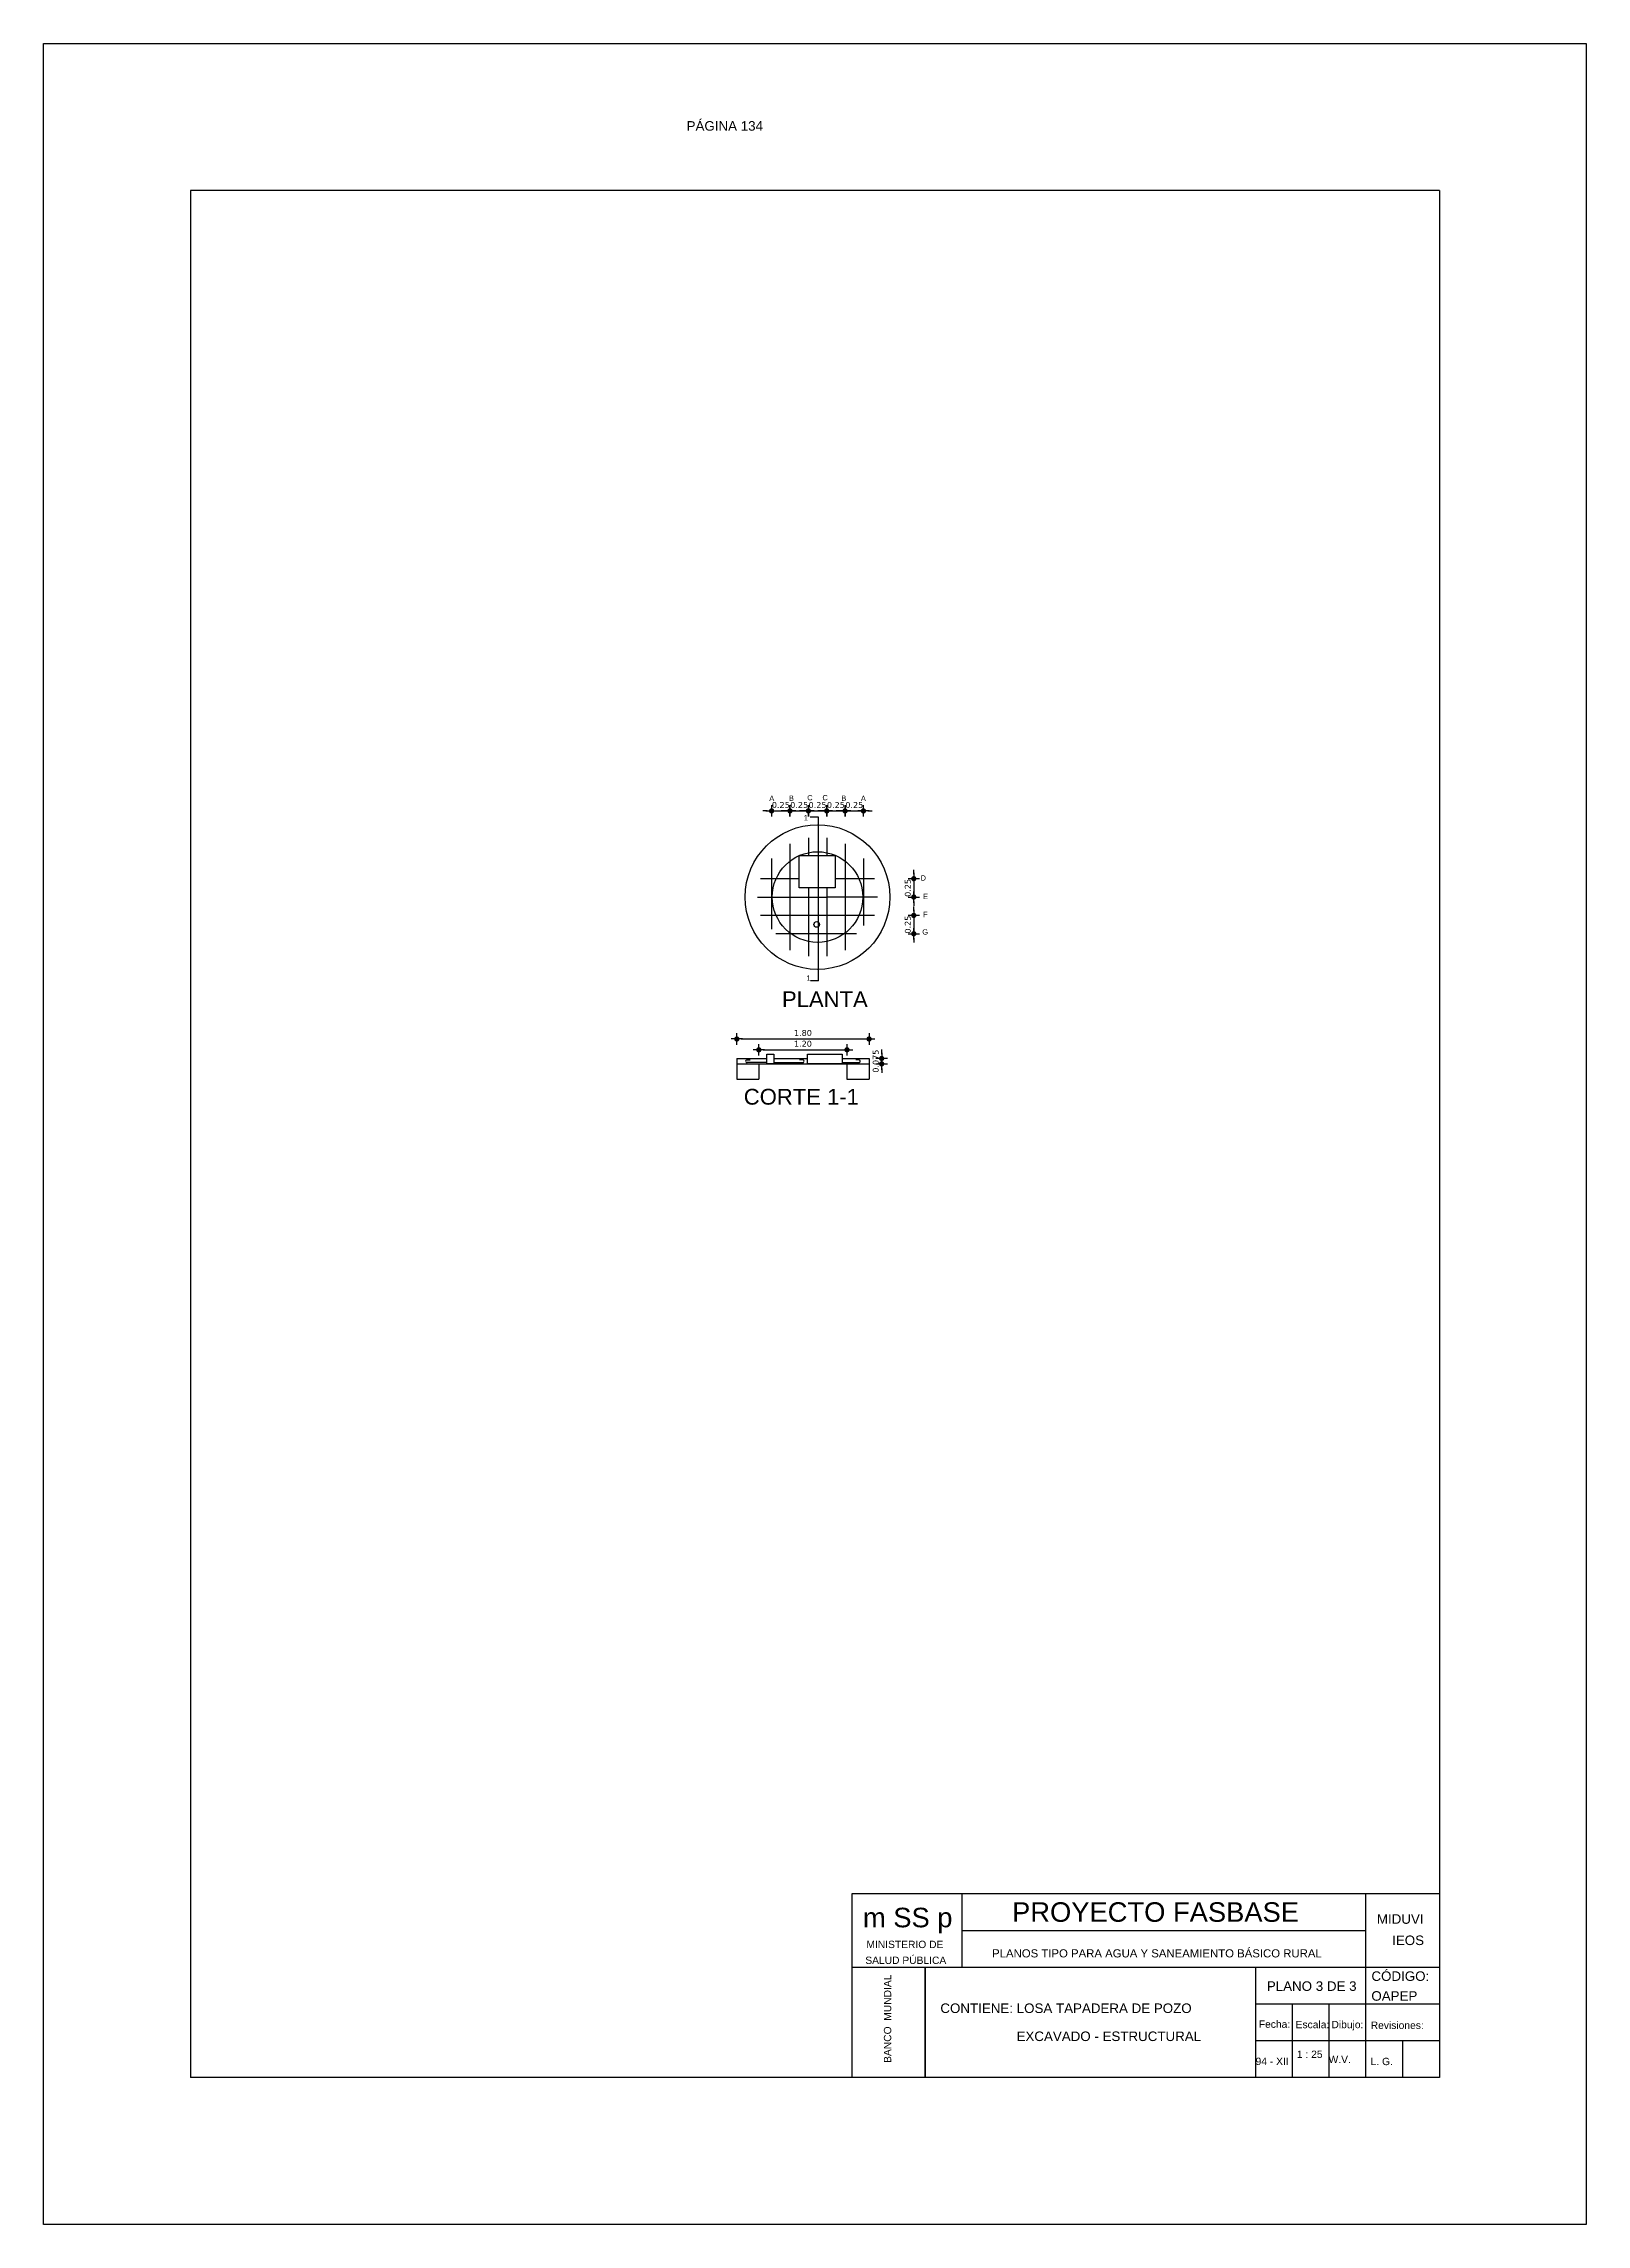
# Model space of a CAD drawing. Header units: metres. Extents: x 2413 to 4131, y 3282 to 4239.
# Drawn here: x 2614.24 to 2635.24, y 4207.31 to 4237.01 of the extents above; entities that cross this region are included whole.
import ezdxf
from ezdxf.enums import TextEntityAlignment as Align

# ---------------------------------------------------------------- set-up
doc = ezdxf.new("R2010")
doc.units = ezdxf.units.M
doc.linetypes.add('ACAD_ISO02W100', pattern=[15, 12, -3])
doc.layers.add('Cotas', color=7, linetype='Continuous')
doc.layers.add('Dibujo', color=7, linetype='Continuous')
doc.styles.add('Annotative', font='arial.ttf')
doc.styles.get("Standard").update_dxf_attribs({"font": 'arial.ttf'})
doc.styles.add('verdana', font='verdana.ttf')
doc.dimstyles.new('ISO', dxfattribs={"dimtxt": 0.08, "dimasz": 0.06, "dimexe": 0.1, "dimexo": 0.1, "dimgap": 0.04, "dimtad": 1, "dimzin": 1, "dimdsep": 46, "dimtxsty": 'verdana', "dimblk1": 'PAB', "dimblk2": 'PAB', "dimsah": 1, "dimcen": 0, "dimse1": 1, "dimse2": 1, "dimclrd": 7, "dimclre": 8, "dimclrt": 7, "dimadec": 0, "dimazin": 0, "dimtfac": 1, "dimtix": 1, "dimtmove": 0, "dimatfit": 3, "dimldrblk": 'PAB', "dimfxl": 0.1, "dimtvp": 1, "dimtolj": 1, "dimtzin": 1, "dimarcsym": 0})

# ---------------------------------------------------------------- blocks, each defined once
blk = doc.blocks.new('PAB')
at = {"layer": 'Cotas'}
for p, q in [((-1.3, 0), (1.3, 0)), ((0, 1.3), (0, -1.3))]:
    blk.add_line(p, q, dxfattribs=at)
at = {"layer": 'Cotas', "const_width": 0.6}
blk.add_lwpolyline([(-0.3, 0, 1), (0.3, 0, 1)], format="xyb", close=True, dxfattribs=at)
blk = doc.blocks.new('*D1177')
at = {"color": 7, "lineweight": -2, "transparency": 16777216}
for p, q in [((2626.087, 4225.701), (2626.087, 4225.761)), ((2626.087, 4225.641), (2626.087, 4225.391)), ((2626.087, 4225.331), (2626.087, 4225.271))]:
    blk.add_line(p, q, dxfattribs=at)
at = {"layer": 'Defpoints', "color": 0, "transparency": 16777216}
for p in [(2625.553, 4225.641), (2625.553, 4225.391), (2626.087, 4225.391)]:
    blk.add_point(p, dxfattribs=at)
at = {"color": 7, "lineweight": -2, "transparency": 16777216, "xscale": 0.06, "yscale": 0.06, "zscale": 0.06}
for p, rotation in [((2626.087, 4225.641), 270), ((2626.087, 4225.391), 90)]:
    blk.add_blockref('PAB', p, dxfattribs=dict(at, rotation=rotation))
at = {"color": 7, "transparency": 16777216, "insert": (2626.006, 4225.516), "char_height": 0.08, "attachment_point": 5, "rotation": 90, "style": 'verdana'}
blk.add_mtext('\\A1;0.25', dxfattribs=at)
blk = doc.blocks.new('*D1178')
at = {"color": 7, "lineweight": -2, "transparency": 16777216}
for p, q in [((2626.087, 4225.201), (2626.087, 4225.261)), ((2626.087, 4225.141), (2626.087, 4224.891)), ((2626.087, 4224.831), (2626.087, 4224.771))]:
    blk.add_line(p, q, dxfattribs=at)
at = {"layer": 'Defpoints', "color": 0, "transparency": 16777216}
for p in [(2625.553, 4225.141), (2625.306, 4224.891), (2626.087, 4224.891)]:
    blk.add_point(p, dxfattribs=at)
at = {"color": 7, "lineweight": -2, "transparency": 16777216, "xscale": 0.06, "yscale": 0.06, "zscale": 0.06}
for p, rotation in [((2626.087, 4225.141), 270), ((2626.087, 4224.891), 90)]:
    blk.add_blockref('PAB', p, dxfattribs=dict(at, rotation=rotation))
at = {"color": 7, "transparency": 16777216, "insert": (2626.006, 4225.016), "char_height": 0.08, "attachment_point": 5, "rotation": 90, "style": 'verdana'}
blk.add_mtext('\\A1;0.25', dxfattribs=at)
blk = doc.blocks.new('*D1179')
at = {"color": 7, "lineweight": -2, "transparency": 16777216}
for p, q in [((2624.092, 4226.564), (2624.032, 4226.564)), ((2624.152, 4226.564), (2624.402, 4226.564)), ((2624.462, 4226.564), (2624.522, 4226.564))]:
    blk.add_line(p, q, dxfattribs=at)
at = {"layer": 'Defpoints', "color": 0, "transparency": 16777216}
for p in [(2624.402, 4226.564), (2624.402, 4226.115), (2624.152, 4225.915)]:
    blk.add_point(p, dxfattribs=at)
at = {"color": 7, "lineweight": -2, "transparency": 16777216, "xscale": 0.06, "yscale": 0.06, "zscale": 0.06}
blk.add_blockref('PAB', (2624.152, 4226.564), dxfattribs=at)
at = {"color": 7, "lineweight": -2, "transparency": 16777216, "xscale": 0.06, "yscale": 0.06, "zscale": 0.06, "rotation": 180}
blk.add_blockref('PAB', (2624.402, 4226.564), dxfattribs=at)
at = {"color": 7, "transparency": 16777216, "insert": (2624.277, 4226.645), "char_height": 0.08, "attachment_point": 5, "style": 'verdana'}
blk.add_mtext('\\A1;0.25', dxfattribs=at)
blk = doc.blocks.new('*D1180')
at = {"color": 7, "lineweight": -2, "transparency": 16777216}
for p, q in [((2624.342, 4226.564), (2624.282, 4226.564)), ((2624.402, 4226.564), (2624.652, 4226.564)), ((2624.712, 4226.564), (2624.772, 4226.564))]:
    blk.add_line(p, q, dxfattribs=at)
at = {"layer": 'Defpoints', "color": 0, "transparency": 16777216}
for p in [(2624.652, 4226.564), (2624.402, 4226.115), (2624.652, 4226.197)]:
    blk.add_point(p, dxfattribs=at)
at = {"color": 7, "lineweight": -2, "transparency": 16777216, "xscale": 0.06, "yscale": 0.06, "zscale": 0.06}
blk.add_blockref('PAB', (2624.402, 4226.564), dxfattribs=at)
at = {"color": 7, "lineweight": -2, "transparency": 16777216, "xscale": 0.06, "yscale": 0.06, "zscale": 0.06, "rotation": 180}
blk.add_blockref('PAB', (2624.652, 4226.564), dxfattribs=at)
at = {"color": 7, "transparency": 16777216, "insert": (2624.527, 4226.645), "char_height": 0.08, "attachment_point": 5, "style": 'verdana'}
blk.add_mtext('\\A1;0.25', dxfattribs=at)
blk = doc.blocks.new('*D1181')
at = {"color": 7, "lineweight": -2, "transparency": 16777216}
for p, q in [((2624.592, 4226.564), (2624.532, 4226.564)), ((2624.652, 4226.564), (2624.902, 4226.564)), ((2624.962, 4226.564), (2625.022, 4226.564))]:
    blk.add_line(p, q, dxfattribs=at)
at = {"layer": 'Defpoints', "color": 0, "transparency": 16777216}
for p in [(2624.902, 4226.564), (2624.652, 4226.197), (2624.902, 4226.197)]:
    blk.add_point(p, dxfattribs=at)
at = {"color": 7, "lineweight": -2, "transparency": 16777216, "xscale": 0.06, "yscale": 0.06, "zscale": 0.06}
blk.add_blockref('PAB', (2624.652, 4226.564), dxfattribs=at)
at = {"color": 7, "lineweight": -2, "transparency": 16777216, "xscale": 0.06, "yscale": 0.06, "zscale": 0.06, "rotation": 180}
blk.add_blockref('PAB', (2624.902, 4226.564), dxfattribs=at)
at = {"color": 7, "transparency": 16777216, "insert": (2624.777, 4226.645), "char_height": 0.08, "attachment_point": 5, "style": 'verdana'}
blk.add_mtext('\\A1;0.25', dxfattribs=at)
blk = doc.blocks.new('*D1182')
at = {"color": 7, "lineweight": -2, "transparency": 16777216}
for p, q in [((2624.842, 4226.564), (2624.782, 4226.564)), ((2624.902, 4226.564), (2625.152, 4226.564)), ((2625.212, 4226.564), (2625.272, 4226.564))]:
    blk.add_line(p, q, dxfattribs=at)
at = {"layer": 'Defpoints', "color": 0, "transparency": 16777216}
for p in [(2625.152, 4226.564), (2624.902, 4226.197), (2625.152, 4226.115)]:
    blk.add_point(p, dxfattribs=at)
at = {"color": 7, "lineweight": -2, "transparency": 16777216, "xscale": 0.06, "yscale": 0.06, "zscale": 0.06}
blk.add_blockref('PAB', (2624.902, 4226.564), dxfattribs=at)
at = {"color": 7, "lineweight": -2, "transparency": 16777216, "xscale": 0.06, "yscale": 0.06, "zscale": 0.06, "rotation": 180}
blk.add_blockref('PAB', (2625.152, 4226.564), dxfattribs=at)
at = {"color": 7, "transparency": 16777216, "insert": (2625.027, 4226.645), "char_height": 0.08, "attachment_point": 5, "style": 'verdana'}
blk.add_mtext('\\A1;0.25', dxfattribs=at)
blk = doc.blocks.new('*D1183')
at = {"color": 7, "lineweight": -2, "transparency": 16777216}
for p, q in [((2625.092, 4226.564), (2625.032, 4226.564)), ((2625.152, 4226.564), (2625.402, 4226.564)), ((2625.462, 4226.564), (2625.522, 4226.564))]:
    blk.add_line(p, q, dxfattribs=at)
at = {"layer": 'Defpoints', "color": 0, "transparency": 16777216}
for p in [(2625.402, 4226.564), (2625.152, 4226.115), (2625.402, 4225.915)]:
    blk.add_point(p, dxfattribs=at)
at = {"color": 7, "lineweight": -2, "transparency": 16777216, "xscale": 0.06, "yscale": 0.06, "zscale": 0.06}
blk.add_blockref('PAB', (2625.152, 4226.564), dxfattribs=at)
at = {"color": 7, "lineweight": -2, "transparency": 16777216, "xscale": 0.06, "yscale": 0.06, "zscale": 0.06, "rotation": 180}
blk.add_blockref('PAB', (2625.402, 4226.564), dxfattribs=at)
at = {"color": 7, "transparency": 16777216, "insert": (2625.277, 4226.645), "char_height": 0.08, "attachment_point": 5, "style": 'verdana'}
blk.add_mtext('\\A1;0.25', dxfattribs=at)
blk = doc.blocks.new('*D1184')
at = {"color": 7, "lineweight": -2, "transparency": 16777216}
for p, q in [((2625.65, 4223.253), (2625.65, 4223.313)), ((2625.65, 4223.118), (2625.65, 4223.193)), ((2625.65, 4223.058), (2625.65, 4222.998))]:
    blk.add_line(p, q, dxfattribs=at)
at = {"layer": 'Defpoints', "color": 0, "transparency": 16777216}
for p in [(2625.478, 4223.193), (2625.478, 4223.118), (2625.65, 4223.193)]:
    blk.add_point(p, dxfattribs=at)
at = {"color": 7, "lineweight": -2, "transparency": 16777216, "xscale": 0.06, "yscale": 0.06, "zscale": 0.06}
for p, rotation in [((2625.65, 4223.193), 270), ((2625.65, 4223.118), 90)]:
    blk.add_blockref('PAB', p, dxfattribs=dict(at, rotation=rotation))
at = {"color": 7, "transparency": 16777216, "insert": (2625.569, 4223.156), "char_height": 0.08, "attachment_point": 5, "rotation": 90, "style": 'verdana'}
blk.add_mtext('\\A1;0.075', dxfattribs=at)
blk = doc.blocks.new('*D1185')
at = {"color": 7, "lineweight": -2, "transparency": 16777216}
blk.add_line((2624.038, 4223.311), (2625.118, 4223.311), dxfattribs=at)
at = {"layer": 'Defpoints', "color": 0, "transparency": 16777216}
for p in [(2623.978, 4223.118), (2625.178, 4223.311), (2625.178, 4223.118)]:
    blk.add_point(p, dxfattribs=at)
at = {"color": 7, "lineweight": -2, "transparency": 16777216, "xscale": 0.06, "yscale": 0.06, "zscale": 0.06, "rotation": 180}
blk.add_blockref('PAB', (2623.978, 4223.311), dxfattribs=at)
at = {"color": 7, "lineweight": -2, "transparency": 16777216, "xscale": 0.06, "yscale": 0.06, "zscale": 0.06}
blk.add_blockref('PAB', (2625.178, 4223.311), dxfattribs=at)
at = {"color": 7, "transparency": 16777216, "insert": (2624.578, 4223.393), "char_height": 0.08, "attachment_point": 5, "style": 'verdana'}
blk.add_mtext('\\A1;1.20', dxfattribs=at)
blk = doc.blocks.new('*D1186')
at = {"color": 7, "lineweight": -2, "transparency": 16777216}
blk.add_line((2623.738, 4223.458), (2625.418, 4223.458), dxfattribs=at)
at = {"layer": 'Defpoints', "color": 0, "transparency": 16777216}
for p in [(2625.478, 4223.458), (2623.678, 4222.909), (2625.478, 4222.909)]:
    blk.add_point(p, dxfattribs=at)
at = {"color": 7, "lineweight": -2, "transparency": 16777216, "xscale": 0.06, "yscale": 0.06, "zscale": 0.06, "rotation": 180}
blk.add_blockref('PAB', (2623.678, 4223.458), dxfattribs=at)
at = {"color": 7, "lineweight": -2, "transparency": 16777216, "xscale": 0.06, "yscale": 0.06, "zscale": 0.06}
blk.add_blockref('PAB', (2625.478, 4223.458), dxfattribs=at)
at = {"color": 7, "transparency": 16777216, "insert": (2624.578, 4223.54), "char_height": 0.08, "attachment_point": 5, "style": 'verdana'}
blk.add_mtext('\\A1;1.80', dxfattribs=at)

msp = doc.modelspace()

# ---------------------------------------------------------------- linework, layer by layer
for p, q in [((2624.788, 4226.478), (2624.676, 4226.478)), ((2624.788, 4224.252), (2624.788, 4226.478)), ((2624.402, 4226.115), (2624.402, 4224.667)), ((2624.652, 4226.197), (2624.652, 4225.956)), ((2624.902, 4226.197), (2624.902, 4225.956)), ((2625.152, 4226.115), (2625.152, 4224.667)), ((2624.152, 4225.915), (2624.152, 4224.954)), ((2625.402, 4225.915), (2625.402, 4225.003)), ((2624.528, 4225.641), (2624.001, 4225.641)), ((2624.652, 4225.515), (2624.652, 4224.586)), ((2624.902, 4225.515), (2624.902, 4224.586)), ((2625.553, 4225.641), (2625.018, 4225.641)), ((2623.962, 4225.391), (2624.652, 4225.391)), ((2625.553, 4225.141), (2624.001, 4225.141)), ((2624.652, 4225.391), (2624.902, 4225.391)), ((2625.593, 4225.391), (2624.902, 4225.391)), ((2625.306, 4224.891), (2624.208, 4224.891)), ((2624.788, 4224.252), (2624.683, 4224.252)), ((2623.678, 4223.193), (2624.086, 4223.193)), ((2623.678, 4223.193), (2623.678, 4222.909)), ((2623.678, 4223.118), (2625.478, 4223.118)), ((2623.817, 4223.173), (2623.86, 4223.173)), ((2624.086, 4223.136), (2623.817, 4223.136)), ((2623.978, 4223.118), (2623.978, 4222.909)), ((2624.181, 4223.193), (2624.641, 4223.193)), ((2624.181, 4223.136), (2624.575, 4223.136)), ((2624.575, 4223.173), (2624.531, 4223.173)), ((2625.111, 4223.193), (2625.478, 4223.193)), ((2625.111, 4223.136), (2625.341, 4223.136)), ((2625.178, 4223.118), (2625.178, 4222.909)), ((2625.341, 4223.173), (2625.297, 4223.173)), ((2625.478, 4223.193), (2625.478, 4222.909)), ((2623.678, 4222.909), (2623.978, 4222.909)), ((2625.178, 4222.909), (2625.478, 4222.909))]:
    msp.add_line(p, q)
for points in [[(2624.528, 4225.956), (2625.018, 4225.956), (2625.018, 4225.515), (2624.528, 4225.515)], [(2624.181, 4223.118), (2624.086, 4223.118), (2624.086, 4223.253), (2624.181, 4223.253)], [(2625.111, 4223.118), (2624.641, 4223.118), (2624.641, 4223.252), (2625.111, 4223.252)]]:
    msp.add_lwpolyline(points, close=True)
for centre, radius in [((2624.777, 4225.391), 0.985), ((2624.777, 4225.391), 0.617), ((2624.766, 4225.018), 0.038)]:
    msp.add_circle(centre, radius)
for centre, start, end in [((2623.817, 4223.155), 90, 270.208), ((2624.575, 4223.155), 269.792, 90), ((2625.341, 4223.155), 269.792, 90)]:
    msp.add_arc(centre, 0.0185, start, end)
at = {"layer": 'Dibujo', "color": 0, "linetype": 'ByBlock'}
for p, q in [((2614.242, 4237.014), (2635.242, 4237.014)), ((2614.242, 4207.314), (2614.242, 4237.014)), ((2614.242, 4237.014), (2617.242, 4237.014)), ((2614.242, 4237.014), (2616.742, 4237.014)), ((2635.242, 4237.014), (2635.242, 4207.314)), ((2616.242, 4235.014), (2616.242, 4209.314)), ((2633.242, 4235.014), (2616.242, 4235.014)), ((2633.242, 4235.014), (2633.242, 4209.314)), ((2625.242, 4211.814), (2625.242, 4209.314)), ((2633.242, 4211.814), (2625.242, 4211.814)), ((2626.742, 4211.814), (2626.742, 4210.814)), ((2632.242, 4209.314), (2632.242, 4211.814)), ((2632.242, 4211.314), (2626.742, 4211.314)), ((2633.242, 4210.814), (2625.242, 4210.814)), ((2626.242, 4210.814), (2626.242, 4209.314)), ((2626.242, 4209.314), (2626.242, 4210.814)), ((2630.742, 4209.314), (2630.742, 4210.814)), ((2633.242, 4210.314), (2630.742, 4210.314)), ((2631.242, 4209.314), (2631.242, 4210.314)), ((2631.742, 4209.314), (2631.742, 4210.314)), ((2633.242, 4209.814), (2630.742, 4209.814)), ((2632.742, 4209.314), (2632.742, 4209.814)), ((2633.242, 4209.314), (2616.242, 4209.314)), ((2635.242, 4207.314), (2614.242, 4207.314))]:
    msp.add_line(p, q, dxfattribs=at)

# ---------------------------------------------------------------- texts
at = {"char_height": 0.0729}
for s, insert, attachment_point in [('A', (2624.12, 4226.772), 1), ('B', (2624.387, 4226.774), 1), ('C ', (2624.637, 4226.781), 1), ('C ', (2624.917, 4226.781), 3), ('B', (2625.168, 4226.774), 3), ('A', (2625.435, 4226.772), 3), ('1', (2624.589, 4226.507), 1), ('D', (2626.253, 4225.687), 3), ('E', (2626.282, 4225.436), 3), ('F', (2626.276, 4225.19), 3), ('G', (2626.282, 4224.953), 3), ('1', (2624.626, 4224.324), 1)]:
    msp.add_mtext_dynamic_manual_height_columns(s, width=2.52423, gutter_width=12.5, heights=[0], dxfattribs=dict(at, insert=insert, attachment_point=attachment_point))
at = {"layer": 'Dibujo', "linetype": 'ACAD_ISO02W100'}
for s, p in [('PLANTA', (2624.293, 4223.892)), ('CORTE 1-1', (2623.773, 4222.564))]:
    msp.add_text(s, height=0.2148, dxfattribs=at).set_placement(p)
at = {"layer": 'Dibujo', "color": 0, "linetype": 'ByBlock'}
for s, height, p in [('m SS p', 0.2662, (2625.395, 4211.36)), ('PROYECTO FASBASE', 0.26624, (2627.425, 4211.435)), ('PLANOS TIPO PARA AGUA Y SANEAMIENTO BÁSICO RURAL', 0.11076, (2627.153, 4210.95))]:
    msp.add_text(s, height=height, dxfattribs=at).set_placement(p)
at = {"layer": 'Dibujo', "color": 0, "linetype": 'ByBlock', "style": 'Annotative'}
for s, p in [('MIDUVI', (2632.391, 4211.408)), ('IEOS', (2632.599, 4211.118)), ('PLANO 3 DE 3', (2630.893, 4210.494)), ('CÓDIGO:', (2632.317, 4210.63)), ('CONTIENE: LOSA TAPADERA DE POZO', (2626.449, 4210.193)), ('OAPEP', (2632.316, 4210.36))]:
    msp.add_text(s, height=0.13, dxfattribs=at).set_placement(p)
at = {"layer": 'Dibujo', "color": 0, "linetype": 'ByBlock'}
for s, p in [('MINISTERIO DE', (2625.966, 4211.077)), ('SALUD PÚBLICA', (2625.978, 4210.861)), ('Fecha:', (2630.997, 4209.991)), ('Escala:', (2631.514, 4209.986)), ('Dibujo:', (2631.99, 4209.986)), ('Revisiones:', (2632.668, 4209.976)), ('1 : 25', (2631.477, 4209.581)), ('94 - XII', (2630.965, 4209.485)), ('W.V.', (2631.885, 4209.51)), ('L. G. ', (2632.477, 4209.483))]:
    msp.add_text(s, height=0.1, dxfattribs=at).set_placement(p, align=Align.CENTER)
msp.add_text('BANCO  MUNDIAL', height=0.1, rotation=90, dxfattribs=at).set_placement((2625.78, 4210.115), align=Align.CENTER)
at = {"layer": 'Dibujo', "color": 0, "linetype": 'ByBlock', "char_height": 0.13, "width": 2.90393, "attachment_point": 1}
for s, insert in [('PÁGINA 134', (2622.995, 4235.958)), ('EXCAVADO - ESTRUCTURAL', (2627.486, 4209.941))]:
    msp.add_mtext(s, dxfattribs=dict(at, insert=insert))

# ---------------------------------------------------------------- dimensions: what is measured, and where the dimension line sits
for base, p1, p2, override, picture, middle in [((2624.402, 4226.564), (2624.152, 4225.915), (2624.402, 4226.115), {"dimarcsym": 2}, '*D1179', (2624.277, 4226.645)), ((2624.652, 4226.564), (2624.402, 4226.115), (2624.652, 4226.197), {"dimtmove": 1, "dimarcsym": 2}, '*D1180', (2624.527, 4226.645)), ((2624.902, 4226.564), (2624.652, 4226.197), (2624.902, 4226.197), {"dimtmove": 1, "dimarcsym": 2}, '*D1181', (2624.777, 4226.645)), ((2625.152, 4226.564), (2624.902, 4226.197), (2625.152, 4226.115), {"dimtmove": 1, "dimarcsym": 2}, '*D1182', (2625.027, 4226.645)), ((2625.402, 4226.564), (2625.152, 4226.115), (2625.402, 4225.915), {"dimtmove": 1, "dimarcsym": 2}, '*D1183', (2625.277, 4226.645)), ((2625.478, 4223.458), (2623.678, 4222.909), (2625.478, 4222.909), {"dimarcsym": 2}, '*D1186', (2624.578, 4223.54)), ((2625.178, 4223.311), (2623.978, 4223.118), (2625.178, 4223.118), {"dimarcsym": 2}, '*D1185', (2624.578, 4223.393))]:
    dim = msp.add_linear_dim(base=base, p1=p1, p2=p2, dimstyle='ISO', override=override)
    dim.commit()
    dim.dimension.update_dxf_attribs({"geometry": picture, "text_midpoint": middle})
for base, p1, p2, override, picture, middle in [((2626.087, 4225.391), (2625.553, 4225.641), (2625.553, 4225.391), {"dimarcsym": 2}, '*D1177', (2626.006, 4225.516)), ((2626.087, 4224.891), (2625.553, 4225.141), (2625.306, 4224.891), {"dimtmove": 1, "dimarcsym": 2}, '*D1178', (2626.006, 4225.016))]:
    dim = msp.add_linear_dim(base=base, p1=p1, p2=p2, angle=90, dimstyle='ISO', override=override)
    dim.commit()
    dim.dimension.update_dxf_attribs({"geometry": picture, "text_midpoint": middle})
dim = msp.add_linear_dim(base=(2625.65, 4223.193), p1=(2625.478, 4223.118), p2=(2625.478, 4223.193), angle=90, text='0.075', dimstyle='ISO', override={"dimarcsym": 2})
dim.commit()
dim.dimension.update_dxf_attribs({"geometry": '*D1184', "text_midpoint": (2625.569, 4223.156)})

doc.saveas('drawing.dxf')
